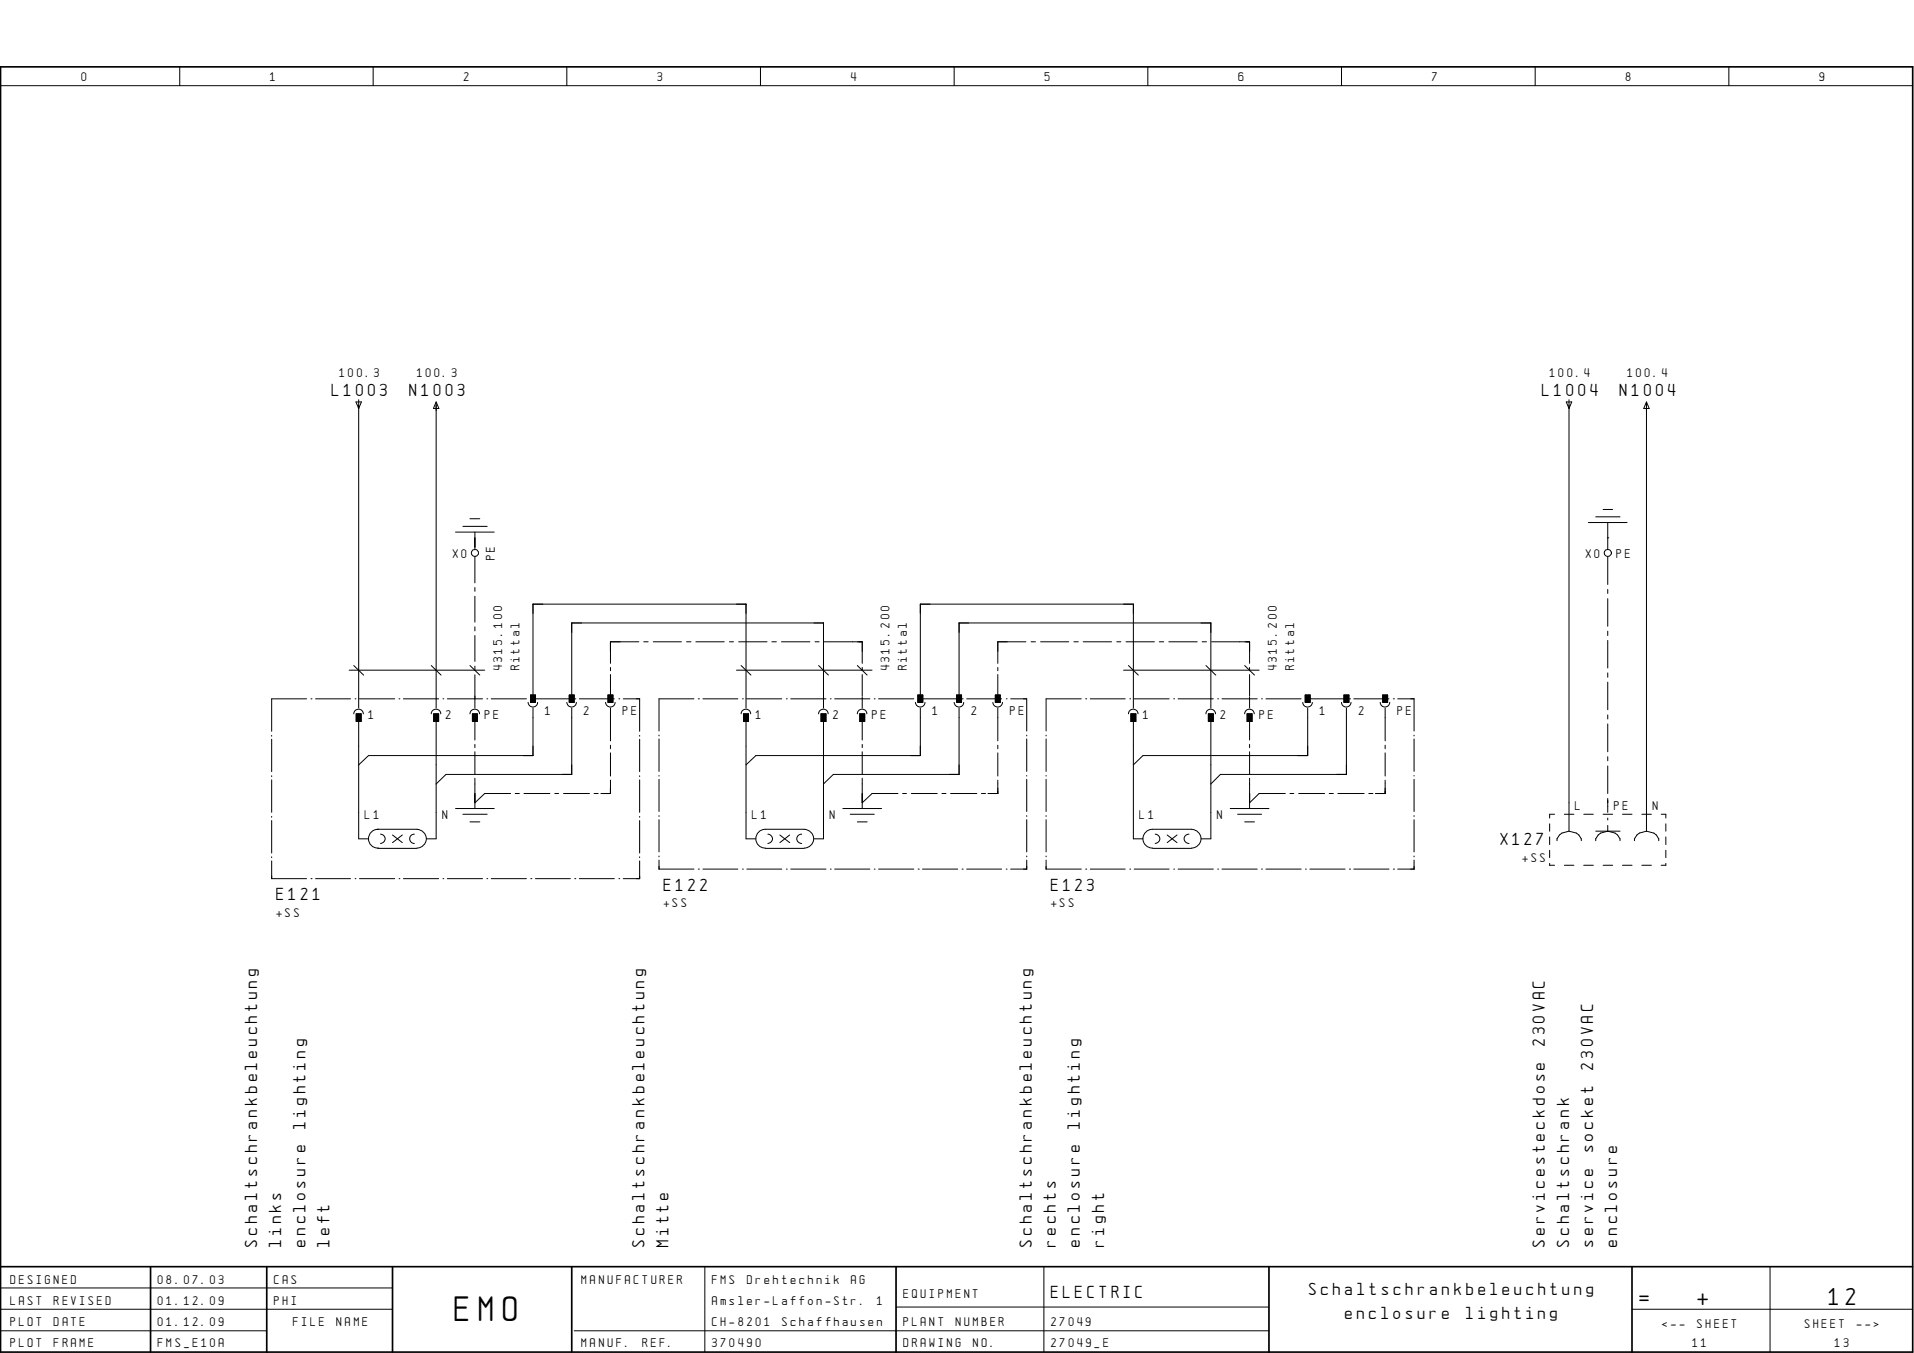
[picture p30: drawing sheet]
<svg xmlns="http://www.w3.org/2000/svg" width="297mm" height="210mm" viewBox="0 0 297 210" stroke-linecap="round" stroke-linejoin="round" font-family="sans-serif">
<defs><g id="words">
<text font-size="4.4" x="70.6" y="205">EMO</text>
<g font-size="3">
<text x="254.4" y="202.4">=</text>
<text x="263.4" y="202.4">+</text>
<text x="283.8" y="202.4">12</text>
</g>
<g font-size="2.2">
<text x="51.5" y="61.4">L1003</text>
<text x="63.5" y="61.4">N1003</text>
<text x="239.3" y="61.4">L1004</text>
<text x="251.4" y="61.4">N1004</text>
<text x="232.9" y="131.1">X127</text>
<text x="42.9" y="139.6">E121</text>
<text x="103" y="138.2">E122</text>
<text x="163.1" y="138.2">E123</text>
<text x="239.8" y="162.3" transform="rotate(-90 239.8 162.3)">230VAC</text>
<text x="247.3" y="165.9" transform="rotate(-90 247.3 165.9)">230VAC</text>
<text x="47.4" y="175.1" transform="rotate(-90 47.4 175.1)">lighting</text>
<text x="167.6" y="175.1" transform="rotate(-90 167.6 175.1)">lighting</text>
<text x="247.3" y="178.8" transform="rotate(-90 247.3 178.8)">socket</text>
<text x="39.9" y="193.5" transform="rotate(-90 39.9 193.5)">Schaltschrankbeleuchtung</text>
<text x="43.6" y="193.5" transform="rotate(-90 43.6 193.5)">links</text>
<text x="47.4" y="193.5" transform="rotate(-90 47.4 193.5)">enclosure</text>
<text x="51.1" y="193.5" transform="rotate(-90 51.1 193.5)">left</text>
<text x="100" y="193.5" transform="rotate(-90 100 193.5)">Schaltschrankbeleuchtung</text>
<text x="103.8" y="193.5" transform="rotate(-90 103.8 193.5)">Mitte</text>
<text x="160.1" y="193.5" transform="rotate(-90 160.1 193.5)">Schaltschrankbeleuchtung</text>
<text x="163.9" y="193.5" transform="rotate(-90 163.9 193.5)">rechts</text>
<text x="167.6" y="193.5" transform="rotate(-90 167.6 193.5)">enclosure</text>
<text x="171.4" y="193.5" transform="rotate(-90 171.4 193.5)">right</text>
<text x="239.8" y="193.5" transform="rotate(-90 239.8 193.5)">Servicesteckdose</text>
<text x="243.5" y="193.5" transform="rotate(-90 243.5 193.5)">Schaltschrank</text>
<text x="247.3" y="193.5" transform="rotate(-90 247.3 193.5)">service</text>
<text x="251" y="193.5" transform="rotate(-90 251 193.5)">enclosure</text>
<text x="163.1" y="201.3">ELECTRIC</text>
<text x="203.2" y="201">Schaltschrankbeleuchtung</text>
<text x="208.8" y="204.6">enclosure</text>
<text x="227.5" y="204.6">lighting</text>
</g>
<g font-size="1.6">
<text x="12.7" y="12.6">0</text>
<text x="41.9" y="12.6">1</text>
<text x="72" y="12.6">2</text>
<text x="102.1" y="12.6">3</text>
<text x="132.1" y="12.6">4</text>
<text x="162.1" y="12.6">5</text>
<text x="192.2" y="12.6">6</text>
<text x="222.2" y="12.6">7</text>
<text x="252.3" y="12.6">8</text>
<text x="282.4" y="12.6">9</text>
<text x="52.7" y="58.5">100.3</text>
<text x="64.7" y="58.5">100.3</text>
<text x="240.5" y="58.5">100.4</text>
<text x="252.6" y="58.5">100.4</text>
<text x="70.3" y="86.6">X0</text>
<text x="76.8" y="86.9" transform="rotate(-90 76.8 86.9)">PE</text>
<text x="246.1" y="86.6">X0</text>
<text x="250.9" y="86.6">PE</text>
<text x="77.9" y="104" transform="rotate(-90 77.9 104)">4315.100</text>
<text x="80.6" y="104" transform="rotate(-90 80.6 104)">Rittal</text>
<text x="138" y="104" transform="rotate(-90 138 104)">4315.200</text>
<text x="140.7" y="104" transform="rotate(-90 140.7 104)">Rittal</text>
<text x="198.2" y="104" transform="rotate(-90 198.2 104)">4315.200</text>
<text x="200.8" y="104" transform="rotate(-90 200.8 104)">Rittal</text>
<text x="57.2" y="111.6">1</text>
<text x="69.2" y="111.6">2</text>
<text x="75.2" y="111.6">PE</text>
<text x="84.6" y="111">1</text>
<text x="90.6" y="111">2</text>
<text x="96.6" y="111">PE</text>
<text x="117.3" y="111.6">1</text>
<text x="129.3" y="111.6">2</text>
<text x="135.3" y="111.6">PE</text>
<text x="144.7" y="111">1</text>
<text x="150.7" y="111">2</text>
<text x="156.8" y="111">PE</text>
<text x="177.4" y="111.6">1</text>
<text x="189.4" y="111.6">2</text>
<text x="195.4" y="111.6">PE</text>
<text x="204.8" y="111">1</text>
<text x="210.9" y="111">2</text>
<text x="216.9" y="111">PE</text>
<text x="244.5" y="125.7">L</text>
<text x="250.5" y="125.7">PE</text>
<text x="256.5" y="125.7">N</text>
<text x="56.6" y="127.1">L1</text>
<text x="68.7" y="127.1">N</text>
<text x="116.8" y="127.1">L1</text>
<text x="128.8" y="127.1">N</text>
<text x="176.9" y="127.1">L1</text>
<text x="188.9" y="127.1">N</text>
<text x="236.3" y="133.7">+SS</text>
<text x="42.9" y="142.2">+SS</text>
<text x="103" y="140.7">+SS</text>
<text x="163.1" y="140.7">+SS</text>
<text x="1.6" y="199.1">DESIGNED</text>
<text x="1.6" y="202.4">LAST</text>
<text x="8.4" y="202.4">REVISED</text>
<text x="24.5" y="199.1">08.07.03</text>
<text x="24.5" y="202.4">01.12.09</text>
<text x="42.5" y="199.1">CAS</text>
<text x="42.5" y="202.4">PHI</text>
<text x="90.3" y="199.1">MANUFACTURER</text>
<text x="110.5" y="202.4">Amsler-Laffon-Str.</text>
<text x="110.5" y="199.1">FMS</text>
<text x="115.9" y="199.1">Drehtechnik</text>
<text x="132.1" y="199.1">AG</text>
<text x="136.1" y="202.4">1</text>
<text x="140.2" y="201.3">EQUIPMENT</text>
<text x="1.6" y="205.7">PLOT</text>
<text x="1.6" y="209">PLOT</text>
<text x="8.4" y="205.7">DATE</text>
<text x="8.4" y="209">FRAME</text>
<text x="24.5" y="205.7">01.12.09</text>
<text x="24.5" y="209">FMS_E10A</text>
<text x="45.5" y="205.7">FILE</text>
<text x="52.2" y="205.7">NAME</text>
<text x="90.3" y="209">MANUF.</text>
<text x="99.7" y="209">REF.</text>
<text x="110.5" y="209">370490</text>
<text x="110.5" y="205.7">CH-8201</text>
<text x="121.4" y="205.7">Schaffhausen</text>
<text x="140.2" y="205.7">PLANT</text>
<text x="140.2" y="209">DRAWING</text>
<text x="148.3" y="205.7">NUMBER</text>
<text x="151" y="209">NO.</text>
<text x="163.1" y="205.7">27049</text>
<text x="163.1" y="209">27049_E</text>
<text x="258" y="206.1">&lt;--</text>
<text x="262.7" y="209">11</text>
<text x="263.4" y="206.1">SHEET</text>
<text x="280.1" y="206.1">SHEET</text>
<text x="284.8" y="209">13</text>
<text x="288.2" y="206.1">--&gt;</text>
</g>
</g></defs>
<g fill="none" stroke="#000" stroke-width=".16">
<path d="M.1 13.3h296.7M27.9 10.4v2.9M57.9 10.4v2.9M88 10.4v2.9M118 10.4v2.9M148.1 10.4v2.9M178.1 10.4v2.9M208.2 10.4v2.9M238.2 10.4v2.9M268.3 10.4v2.9M55.2 62.4h.9l-.4 1zM55.7 62v47.9"/>
<path d="M67.7 62.4v47.5M67.7 62.4l.4 1h-.8zM243.1 62.4h.8l-.4 1zM243.5 62v66.9M248.8 79h1.5M255.5 62.4v66.5M255.5 62.4l.4 1h-.8zM70.7 82.6h6M71.8 81.7h3.8M72.9 80.5h1.6M73.7 82.6v2.6M73.7 86.4v4"/>
<path d="M73.7 91.1v.6M73.7 92.5v4M73.7 97.2v.7M73.7 98.6v4M99.1 99.6h-4.4v3.3M99.9 99.6h.7M101.4 99.6h4.3M106.5 99.6h.7M108 99.6h4.4M113.2 99.6h.6M114.6 99.6h4.4M119.8 99.6h.7"/>
<path d="M121.3 99.6h4.4M126.5 99.6h.6M127.9 99.6h5.9v3.3M159.2 99.6h-4.3v3.3M160 99.6h.7M161.5 99.6h4.4M166.7 99.6h.6M168.1 99.6h4.4M173.3 99.6h.6M174.7 99.6h4.5M179.9 99.6h.7M181.4 99.6h4.4"/>
<path d="M186.6 99.6h.6M188 99.6h5.9v3.3M246.5 81.1h6M247.6 80.2h3.8M249.5 83.4h.1M249.5 81.1v4.1M249.5 86.4v4.3M249.5 91.4v.7M249.5 92.9v4.3M249.5 97.9v.7M249.5 99.4v4.2M42.2 114.1v.1"/>
<path d="M42.2 114.7v5M47.6 108.4h-5.4v5.1M48.3 108.4h.1M49 108.4h5.4M54.2 104h21M54.9 110.7a.74 .74 0 0 1 .7-.7 .74 .74 0 0 1 .8 .7M54.9 103.3l1.5 1.4M55.1 108.4h.1M55.3 110.7h.7v1.2h-.7zM55.7 111.3v18.8h1.5M55.8 108.4h5.5M61.9 108.4h.2"/>
<path d="M62.6 108.4h5.5M66.9 110.7a.74 .74 0 0 1 .8-.7 .74 .74 0 0 1 .7 .7M66.9 103.3l1.5 1.4M67.3 110.7h.8v1.2h-.8zM67.7 111.3v18.8h-1.5M68.7 108.4h.2M69.4 108.4h5.5M72.9 110.7a.74 .74 0 0 1 .8-.7 .74 .74 0 0 1 .7 .7M72.9 103.3l1.6 1.4M73.3 110.7h.8v1.2h-.8zM73.7 103.3v.7M73.7 104.7v5.2"/>
<path d="M73.7 111.3v3.5M73.7 115.5v.5M73.7 116.6v3.5M75.6 108.4h.1M76.2 108.4h5.5M82 109a.74 .74 0 0 0 .7 .7 .74 .74 0 0 0 .7-.7M82.3 107.8h.8v1.2h-.8zM82.4 108.4h.1M82.7 108.4v-14.7h33.1v16.2M82.7 109.9v7.3h-25.5l-1.5 1.5M83.1 108.4h5.4M88 109a.74 .74 0 0 0 .7 .7 .74 .74 0 0 0 .7-.7"/>
<path d="M88.3 107.8h.8v1.2h-.8zM88.7 108.4v-11.8h39.1v13.3M88.7 109.9v10.2h-19.5l-1.5 1.5M89.2 108.4h.2M89.9 108.4h5.4M94 109a.74 .74 0 0 0 .7 .7 .74 .74 0 0 0 .8-.7M94.4 107.8h.7v1.2h-.7zM94.7 103.5v.6M94.7 104.6v3.4M94.7 108.1v.3M94.7 109.9v5M94.7 115.6v.6"/>
<path d="M94.7 116.8v3.6M96.1 108.4h.1M96.7 108.4h2.6v5.1M99.3 114.1v.1M99.3 114.7v5M102.3 114v.2M102.3 114.6v5.1M107.7 108.4h-5.4v5M108.4 108.4h.1M109.1 108.4h5.4M114.3 104h21M115 110.7a.74 .74 0 0 1 .8-.7 .74 .74 0 0 1 .7 .7"/>
<path d="M115 103.3l1.5 1.4M115.2 108.4h.2M115.4 110.7h.8v1.2h-.8zM115.8 111.3v18.8h1.5M115.9 108.4h5.4M122 108.4h.2M122.7 108.4h5.5M127 110.7a.74 .74 0 0 1 .8-.7 .74 .74 0 0 1 .7 .7M127 103.3l1.6 1.4M127.4 110.7h.8v1.2h-.8zM127.8 111.3v18.8h-1.5M128.9 108.4h.1"/>
<path d="M129.5 108.4h5.5M133.1 110.7a.74 .74 0 0 1 .7-.7 .74 .74 0 0 1 .7 .7M133.1 103.3l1.5 1.4M133.4 110.7h.8v1.2h-.8zM133.8 103.5v.6M133.8 104.6v3.4M133.8 108.1v1.8M133.8 111.3v3.5M133.8 115.5v.5M133.8 116.6v3.5M135.7 108.4h.1M136.4 108.4h5.4"/>
<path d="M142.1 109a.74 .74 0 0 0 .7 .7 .74 .74 0 0 0 .7-.7M142.4 107.8h.8v1.2h-.8zM142.5 108.4h.2M142.8 109.9v7.3h-25.5l-1.5 1.5M142.8 108.4v-14.7h33.1v16.2M143.2 108.4h5.4M148.1 109a.74 .74 0 0 0 .7 .7 .74 .74 0 0 0 .8-.7M148.5 107.8h.7v1.2h-.7zM148.8 109.9v10.2h-19.5l-1.5 1.5M148.8 108.4v-11.8h39.1v13.3M149.3 108.4h.2M150 108.4h5.4"/>
<path d="M154.1 109a.74 .74 0 0 0 .7 .7 .74 .74 0 0 0 .8-.7M154.5 107.8h.7v1.2h-.7zM154.9 103.5v.6M154.9 104.6v3.4M154.9 108.1v.3M154.9 109.9v5M154.9 115.6v.6M154.9 116.8v3.6M156.2 108.4h.1M156.8 108.4h2.5v5M159.3 114v.2M159.3 114.6v5.1"/>
<path d="M162.3 114v.2M162.3 114.6v5.1M167.8 108.4h-5.5v5M168.5 108.4h.2M169.2 108.4h5.4M174.4 104h21M175.1 110.7a.74 .74 0 0 1 .8-.7 .74 .74 0 0 1 .7 .7M175.1 103.3l1.6 1.4M175.3 108.4h.2M175.5 110.7h.8v1.2h-.8zM175.9 111.3v18.8h1.5M176 108.4h5.4"/>
<path d="M182.2 108.4h.1M182.8 108.4h5.5M187.2 110.7a.74 .74 0 0 1 .7-.7 .74 .74 0 0 1 .7 .7M187.2 103.3l1.5 1.4M187.5 110.7h.8v1.2h-.8zM187.9 111.3v18.8h-1.5M189 108.4h.1M189.7 108.4h5.4M193.2 110.7a.74 .74 0 0 1 .7-.7 .74 .74 0 0 1 .7 .7M193.2 103.3l1.5 1.4M193.5 110.7h.8v1.2h-.8zM193.9 103.5v.6"/>
<path d="M193.9 104.6v3.4M193.9 108.1v1.8M193.9 111.3v3.5M193.9 115.5v.5M193.9 116.6v3.5M195.8 108.4h.1M196.5 108.4h5.4M202.2 109a.74 .74 0 0 0 .7 .7 .74 .74 0 0 0 .8-.7M202.6 107.8h.7v1.2h-.7zM202.6 108.4h.1M202.9 109.9v7.3h-25.5l-1.5 1.5M203.3 108.4h5.4"/>
<path d="M208.2 109a.74 .74 0 0 0 .7 .7 .74 .74 0 0 0 .8-.7M208.6 107.8h.7v1.2h-.7zM209 109.9v10.2h-19.6l-1.5 1.5M209.4 108.4h.2M210.1 108.4h5.5M214.2 109a.74 .74 0 0 0 .7 .7 .74 .74 0 0 0 .8-.7M214.6 107.8h.7v1.2h-.7zM215 109.9v5M215 115.6v.6M215 116.8v3.6M216.2 108.4h.2M216.9 108.4h2.6v5"/>
<path d="M219.5 114v.2M219.5 114.6v5.1M249.5 104.4v.7M249.5 105.8v4.3M249.5 110.9v.6M249.5 112.3v4.3M249.5 117.4v.6M249.5 118.8v4.3M42.2 120.4v.1M42.2 121v5M42.2 126.7v.1M42.2 127.3v5"/>
<path d="M42.2 132.9v.2M42.2 133.6v2.7h5.4M48.3 136.3h.1M49 136.3h5.4M55.1 136.3h.1M55.8 136.3h5.5M58.7 131.6a1.46 1.46 0 0 1-1.5-1.5 1.46 1.46 0 0 1 1.5-1.4h6a1.46 1.46 0 0 1 1.5 1.4 1.46 1.46 0 0 1-1.5 1.5M58.7 131.6h6M59.1 129.4a.72 .72 0 0 1 .7 .7 .72 .72 0 0 1-.7 .8M60.9 129.5l1.5 1.2M61.9 136.3h.2M62.4 129.5l-1.5 1.2"/>
<path d="M62.6 136.3h5.5M64.3 129.4a.72 .72 0 0 0-.7 .7 .72 .72 0 0 0 .7 .8M68.7 136.3h.2M69.4 136.3h5.5M70.7 125.4h6M71.8 126.3h3.8M72.9 127.5h1.6M73.7 120.7v.5M73.7 121.3v4.1M75.6 136.3h.1M76.2 136.3h5.5M79.2 123.1h-4l-1.5 1.4"/>
<path d="M80 123.1h.6M81.3 123.1h4M82.4 136.3h.1M83.1 136.3h5.4M86.1 123.1h.6M87.5 123.1h4M89.2 136.3h.2M89.9 136.3h5.4M92.2 123.1h.6M94.7 121v.6M94.7 121.6v1.5h-1.4M96.1 136.3h.1"/>
<path d="M99.3 133.6v2.7h-2.6M99.3 120.4v.1M99.3 121v5M99.3 126.7v.1M99.3 127.3v5M99.3 132.9v.2M102.3 120.3v.1M102.3 120.9v5M102.3 126.5v.2M102.3 127.2v5M102.3 132.8v.1M102.3 133.4v1.4h5.4"/>
<path d="M108.4 134.8h.1M109.1 134.8h5.4M115.2 134.8h.2M115.9 134.8h5.4M118.8 131.6a1.46 1.46 0 0 1-1.5-1.5 1.46 1.46 0 0 1 1.5-1.4h6a1.46 1.46 0 0 1 1.5 1.4 1.46 1.46 0 0 1-1.5 1.5M118.8 131.6h6M119.2 129.4a.72 .72 0 0 1 .7 .7 .72 .72 0 0 1-.7 .8M121 129.5l1.6 1.2M122 134.8h.2M122.6 129.5l-1.6 1.2M122.7 134.8h5.5M124.4 129.4a.72 .72 0 0 0-.7 .7 .72 .72 0 0 0 .7 .8"/>
<path d="M128.9 134.8h.1M129.5 134.8h5.5M130.8 125.4h6M131.9 126.3h3.8M133.1 127.5h1.5M133.8 120.7v.5M133.8 121.3v4.1M135.7 134.8h.1M136.4 134.8h5.4M139.4 123.1h-4.1l-1.5 1.4M140.1 123.1h.6M141.4 123.1h4.1"/>
<path d="M142.5 134.8h.2M143.2 134.8h5.4M146.2 123.1h.6M147.5 123.1h4.1M149.3 134.8h.2M150 134.8h5.4M152.3 123.1h.6M154.9 121.6v1.5h-1.6M154.9 121v.6M156.2 134.8h.1M159.3 133.4v1.4h-2.5M159.3 120.3v.1"/>
<path d="M159.3 120.9v5M159.3 126.5v.2M159.3 127.2v5M159.3 132.8v.1M162.3 133.4v1.4h5.5M162.3 120.3v.1M162.3 120.9v5M162.3 126.5v.2M162.3 127.2v5M162.3 132.8v.1M168.5 134.8h.2M169.2 134.8h5.4"/>
<path d="M175.3 134.8h.2M176 134.8h5.4M178.9 131.6a1.46 1.46 0 0 1-1.5-1.5 1.46 1.46 0 0 1 1.5-1.4h6a1.46 1.46 0 0 1 1.5 1.4 1.46 1.46 0 0 1-1.5 1.5M178.9 131.6h6M179.3 129.4a.72 .72 0 0 1 .7 .7 .72 .72 0 0 1-.7 .8M181.1 129.5l1.6 1.2M182.2 134.8h.1M182.7 129.5l-1.6 1.2M182.8 134.8h5.5M184.5 129.4a.72 .72 0 0 0-.7 .7 .72 .72 0 0 0 .7 .8M189 134.8h.1M189.7 134.8h5.4"/>
<path d="M190.9 125.4h6M192.1 126.3h3.7M193.2 127.5h1.5M193.9 120.7v.5M193.9 121.3v4.1M195.8 134.8h.1M196.5 134.8h5.4M199.5 123.1h-4.1l-1.5 1.4M200.2 123.1h.6M201.5 123.1h4.1M202.6 134.8h.1M203.3 134.8h5.4"/>
<path d="M206.3 123.1h.6M207.6 123.1h4.1M209.4 134.8h.2M210.1 134.8h5.5M212.4 123.1h.7M215 121.6v1.5h-1.6M215 121v.6M216.2 134.8h.2M219.5 133.4v1.4h-2.6M219.5 120.3v.1M219.5 120.9v5M219.5 126.5v.2"/>
<path d="M219.5 127.2v5M219.5 132.8v.1M240.5 127.8v1.1M240.5 129.8v1.2M240.5 131.9v1.2M240.5 133.9v.3h.8M241.3 126.3h-.8v.6M242.8 126.3h1.5M242.8 134.2h1.5M243.5 128.9l-1.1 .3-.4 .3-.4 .6v.3M243.5 128.9l1.1 .3 .4 .3 .4 .6v.3M245.8 126.3h1.5"/>
<path d="M245.8 134.2h1.5M247.6 128.9h3.8M248.8 126.3h1.5M248.8 134.2h1.5M249.5 123.9v2.1M249.5 126.9v.3M249.5 128.1v.8M249.5 128.9l-1.1 .3-.4 .3-.4 .6v.3M249.5 128.9l1.2 .3 .3 .3 .4 .6v.3M251.8 126.3h1.5M251.8 134.2h1.5M254.8 126.3h1.5"/>
<path d="M254.8 134.2h1.5M255.5 128.9l-1.1 .3-.4 .3-.3 .6v.3M255.5 128.9l1.2 .3 .3 .3 .4 .6v.3M257.8 126.3h.7v.6M258.5 127.8v1.1M258.5 129.8v1.2M258.5 131.9v1.2M258.5 133.9v.3h-.7M.1 199.8h60.8M109.4 196.5v13.3M162 196.5v13.3M274.7 196.5v13.3"/>
<path d="M.1 203.1h60.8M.1 206.5h41.3M89.1 206.5h107.8M139.1 202.8h57.8M253.3 203.1h43.5"/>
<circle cx="73.7" cy="85.8" r=".55"/>
<circle cx="249.5" cy="85.8" r=".56"/>
</g>
<path d="M.1 10.4h296.7v199.4h-296.7zM.1 196.5h296.7M23.4 196.5v13.3M41.4 196.5v13.3M60.9 196.5v13.3M88.7 196.5v13.3M139.1 196.5v13.3M196.9 196.5v13.3M253.3 196.5v13.3" fill="none" stroke="#000" stroke-width=".26"/>
<g fill="#000">
<path d="M55.3 110.7h.7v1.2h-.7zM67.3 110.7h.8v1.2h-.8zM73.3 110.7h.8v1.2h-.8zM82.3 107.8h.8v1.2h-.8zM88.3 107.8h.8v1.2h-.8zM94.4 107.8h.7v1.2h-.7zM115.4 110.7h.8v1.2h-.8zM127.4 110.7h.8v1.2h-.8zM133.4 110.7h.8v1.2h-.8zM142.4 107.8h.8v1.2h-.8zM148.5 107.8h.7v1.2h-.7zM154.5 107.8h.7v1.2h-.7z"/>
<path d="M175.5 110.7h.8v1.2h-.8zM187.5 110.7h.8v1.2h-.8zM193.5 110.7h.8v1.2h-.8zM202.6 107.8h.7v1.2h-.7zM208.6 107.8h.7v1.2h-.7zM214.6 107.8h.7v1.2h-.7z"/>
</g>
<use href="#words"/>
</svg>
